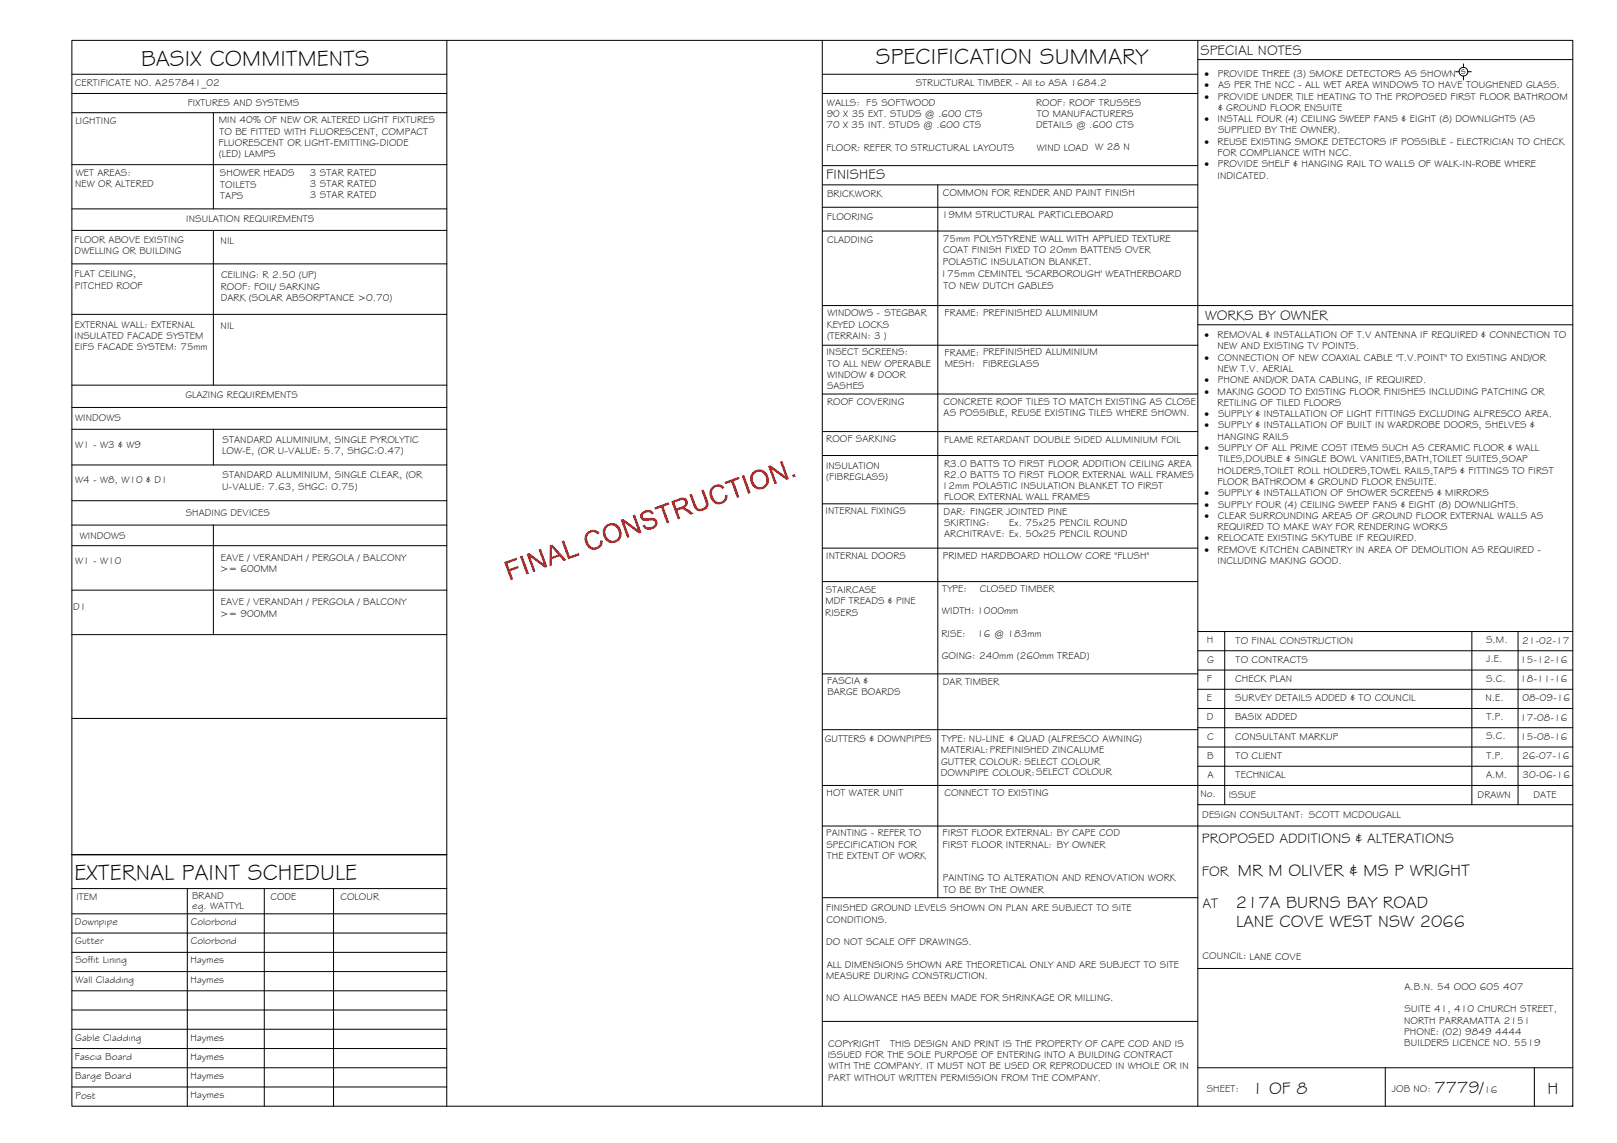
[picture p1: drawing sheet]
<svg xmlns="http://www.w3.org/2000/svg" width="420mm" height="297mm" viewBox="0 0 420 297" stroke-linecap="round" stroke-linejoin="round" font-family="sans-serif">
<defs><g id="words">
<g font-size="5.9">
<text x="36.7" y="17.2">BASIX COMMITMENTS</text>
<text x="227.6" y="16.8">SPECIFICATION SUMMARY</text>
<text x="19.4" y="228.8">EXTERNAL PAINT SCHEDULE</text>
</g>
<g font-size="4.5">
<text x="321.7" y="227.6">MR M OLIVER &amp; MS P WRIGHT</text>
<text x="321.1" y="235.9">217A BURNS BAY ROAD</text>
<text x="321.2" y="240.9">LANE COVE WEST NSW 2066</text>
<text x="325.3" y="284.2">1 OF 8</text>
<text x="372.7" y="284.1">7779/</text>
<text x="402.1" y="284.2">H</text>
</g>
<g font-size="3.7">
<text x="311.9" y="14.3">SPECIAL NOTES</text>
<text x="214.7" y="46.6">FINISHES</text>
<text x="313.1" y="83.2">WORKS BY OWNER</text>
<text x="312.3" y="219.2">PROPOSED ADDITIONS &amp; ALTERATIONS</text>
<text x="312.3" y="227.5">FOR</text>
<text x="312.4" y="235.9">AT</text>
</g>
<g font-size="2.6">
<text x="19.5" y="22.5">CERTIFICATE NO. A257841_02</text>
<text x="237.9" y="22.4">STRUCTURAL TIMBER - All to ASA 1684.2</text>
<text x="313" y="20">·</text>
<text x="313" y="22.9">·</text>
<text x="316.4" y="20">PROVIDE THREE (3) SMOKE DETECTORS AS SHOWN</text>
<text x="316.5" y="22.9">AS PER THE NCC - ALL WET AREA WINDOWS TO HAVE TOUGHENED GLASS.</text>
<text x="379.6" y="19.2">s</text>
<text x="48.8" y="27.5">FIXTURES AND SYSTEMS</text>
<text x="214.9" y="27.4">WALLS: F5 SOFTWOOD</text>
<text x="269.2" y="27.4">ROOF: ROOF TRUSSES</text>
<text x="313" y="25.9">·</text>
<text x="316.4" y="25.9">PROVIDE UNDER TILE HEATING TO THE PROPOSED FIRST FLOOR BATHROOM</text>
<text x="316.5" y="28.8">&amp; GROUND FLOOR ENSUITE</text>
<text x="19.6" y="32.2">LIGHTING</text>
<text x="56.8" y="32">MIN 40% OF NEW OR ALTERED LIGHT FIXTURES</text>
<text x="57" y="35">TO BE FITTED WITH FLUORESCENT, COMPACT</text>
<text x="214.8" y="33.3">70 X 35 INT. STUDS @ .600 CTS</text>
<text x="214.8" y="30.4">90 X 35 EXT. STUDS @ .600 CTS</text>
<text x="269.2" y="33.3">DETAILS @ .600 CTS</text>
<text x="269.4" y="30.4">TO MANUFACTURERS</text>
<text x="313" y="31.7">·</text>
<text x="316.3" y="31.7">INSTALL FOUR (4) CEILING SWEEP FANS &amp; EIGHT (8) DOWNLIGHTS (AS</text>
<text x="316.5" y="34.7">SUPPLIED BY THE OWNER).</text>
<text x="56.8" y="37.9">FLUORESCENT OR LIGHT-EMITTING-DIODE</text>
<text x="56.9" y="40.8">(LED) LAMPS</text>
<text x="214.7" y="39.2">FLOOR: REFER TO STRUCTURAL LAYOUTS</text>
<text x="269.4" y="39.2">WIND LOAD W 28 N</text>
<text x="313" y="37.6">·</text>
<text x="316.4" y="37.6">REUSE EXISTING SMOKE DETECTORS IF POSSIBLE - ELECTRICIAN TO CHECK</text>
<text x="316.4" y="40.5">FOR COMPLIANCE WITH NCC.</text>
<text x="19.7" y="45.8">WET AREAS:</text>
<text x="57.2" y="45.8">SHOWER HEADS</text>
<text x="80.5" y="45.6">3 STAR RATED</text>
<text x="313" y="43.5">·</text>
<text x="316.3" y="46.4">INDICATED.</text>
<text x="316.4" y="43.5">PROVIDE SHELF &amp; HANGING RAIL TO WALLS OF WALK-IN-ROBE WHERE</text>
<text x="19.5" y="48.7">NEW OR ALTERED</text>
<text x="57.2" y="48.7">TOILETS</text>
<text x="57.2" y="51.7">TAPS</text>
<text x="80.5" y="48.6">3 STAR RATED</text>
<text x="80.5" y="51.5">3 STAR RATED</text>
<text x="214.9" y="51.2">BRICKWORK</text>
<text x="245" y="51">COMMON FOR RENDER AND PAINT FINISH</text>
<text x="48.4" y="57.8">INSULATION REQUIREMENTS</text>
<text x="214.8" y="57.1">FLOORING</text>
<text x="244.8" y="56.6">19MM STRUCTURAL PARTICLEBOARD</text>
<text x="19.4" y="63.2">FLOOR ABOVE EXISTING</text>
<text x="57.3" y="63.4">NIL</text>
<text x="214.9" y="63.3">CLADDING</text>
<text x="245" y="62.9">75mm POLYSTYRENE WALL WITH APPLIED TEXTURE</text>
<text x="245" y="65.8">COAT FINISH FIXED TO 20mm BATTENS OVER</text>
<text x="19.4" y="66.1">DWELLING OR BUILDING</text>
<text x="245" y="68.8">POLASTIC INSULATION BLANKET.</text>
<text x="19.4" y="72.1">FLAT CEILING,</text>
<text x="19.4" y="75">PITCHED ROOF</text>
<text x="57.3" y="75.2">ROOF: FOIL/ SARKING</text>
<text x="57.4" y="72.3">CEILING: R 2.50 (UP)</text>
<text x="244.4" y="72">175mm CEMINTEL 'SCARBOROUGH' WEATHERBOARD</text>
<text x="245.2" y="75">TO NEW DUTCH GABLES</text>
<text x="57.3" y="78.2">DARK (SOLAR ABSORPTANCE &gt;0.70)</text>
<text x="215" y="82.2">WINDOWS - STEGBAR</text>
<text x="245.5" y="82.2">FRAME: PREFINISHED ALUMINIUM</text>
<text x="19.4" y="88.2">INSULATED FACADE SYSTEM</text>
<text x="19.4" y="85.2">EXTERNAL WALL: EXTERNAL</text>
<text x="57.3" y="85.4">NIL</text>
<text x="214.8" y="85.1">KEYED LOCKS</text>
<text x="214.9" y="88.1">(TERRAIN: 3 )</text>
<text x="313" y="87.9">·</text>
<text x="316.4" y="87.9">REMOVAL &amp; INSTALLATION OF T.V ANTENNA IF REQUIRED &amp; CONNECTION TO</text>
<text x="19.4" y="91.1">EIFS FACADE SYSTEM: 75mm</text>
<text x="214.7" y="92.4">INSECT SCREENS:</text>
<text x="215" y="95.3">TO ALL NEW OPERABLE</text>
<text x="245.5" y="92.5">FRAME: PREFINISHED ALUMINIUM</text>
<text x="245.5" y="95.5">MESH:</text>
<text x="255.4" y="95.4">FIBREGLASS</text>
<text x="313" y="93.7">·</text>
<text x="316.4" y="90.8">NEW AND EXISTING TV POINTS.</text>
<text x="316.5" y="93.7">CONNECTION OF NEW COAXIAL CABLE &quot;T.V.POINT&quot; TO EXISTING AND/OR</text>
<text x="214.9" y="101.2">SASHES</text>
<text x="214.9" y="98.2">WINDOW &amp; DOOR</text>
<text x="313" y="99.6">·</text>
<text x="316.4" y="96.7">NEW T.V. AERIAL</text>
<text x="316.4" y="99.6">PHONE AND/OR DATA CABLING, IF REQUIRED.</text>
<text x="48.2" y="103.5">GLAZING REQUIREMENTS</text>
<text x="214.9" y="105.1">ROOF COVERING</text>
<text x="245.1" y="105.2">CONCRETE ROOF TILES TO MATCH EXISTING AS CLOSE</text>
<text x="313" y="102.5">·</text>
<text x="316.4" y="105.5">RETILING OF TILED FLOORS</text>
<text x="316.4" y="102.5">MAKING GOOD TO EXISTING FLOOR FINISHES INCLUDING PATCHING OR</text>
<text x="19.5" y="109.4">WINDOWS</text>
<text x="245.2" y="108.1">AS POSSIBLE, REUSE EXISTING TILES WHERE SHOWN.</text>
<text x="313" y="108.4">·</text>
<text x="313" y="111.3">·</text>
<text x="316.5" y="108.4">SUPPLY &amp; INSTALLATION OF LIGHT FITTINGS EXCLUDING ALFRESCO AREA.</text>
<text x="316.5" y="111.3">SUPPLY &amp; INSTALLATION OF BUILT IN WARDROBE DOORS, SHELVES &amp;</text>
<text x="19.5" y="116.3">W1 - W3 &amp; W9</text>
<text x="57.7" y="117.9">LOW-E, (OR U-VALUE: 5.7, SHGC:0.47)</text>
<text x="57.8" y="115">STANDARD ALUMINIUM, SINGLE PYROLYTIC</text>
<text x="214.7" y="114.9">ROOF SARKING</text>
<text x="245.3" y="115">FLAME RETARDANT DOUBLE SIDED ALUMINIUM FOIL</text>
<text x="313" y="117.2">·</text>
<text x="316.4" y="114.3">HANGING RAILS</text>
<text x="316.5" y="117.2">SUPPLY OF ALL PRIME COST ITEMS SUCH AS CERAMIC FLOOR &amp; WALL</text>
<text x="19.5" y="125.6">W4 - W8, W10 &amp; D1</text>
<text x="57.8" y="124.3">STANDARD ALUMINIUM, SINGLE CLEAR, (OR</text>
<text x="214.6" y="121.9">INSULATION</text>
<text x="214.7" y="124.9">(FIBREGLASS)</text>
<text x="245.3" y="121.2">R3.0 BATTS TO FIRST FLOOR ADDITION CEILING AREA</text>
<text x="245.3" y="124.2">R2.0 BATTS TO FIRST FLOOR EXTERNAL WALL FRAMES</text>
<text x="316.4" y="123.1">HOLDERS,TOILET ROLL HOLDERS,TOWEL RAILS,TAPS &amp; FITTINGS TO FIRST</text>
<text x="316.6" y="120.2">TILES,DOUBLE &amp; SINGLE BOWL VANITIES,BATH,TOILET SUITES,SOAP</text>
<text x="57.7" y="127.2">U-VALUE: 7.63, SHGC: 0.75)</text>
<text x="244.8" y="127.1">12mm POLASTIC INSULATION BLANKET TO FIRST</text>
<text x="245.3" y="130">FLOOR EXTERNAL WALL FRAMES</text>
<text x="313" y="129">·</text>
<text x="313" y="131.9">·</text>
<text x="316.4" y="126">FLOOR BATHROOM &amp; GROUND FLOOR ENSUITE.</text>
<text x="316.5" y="129">SUPPLY &amp; INSTALLATION OF SHOWER SCREENS &amp; MIRRORS</text>
<text x="316.5" y="131.9">SUPPLY FOUR (4) CEILING SWEEP FANS &amp; EIGHT (8) DOWNLIGHTS.</text>
<text x="48.3" y="134">SHADING DEVICES</text>
<text x="214.5" y="133.6">INTERNAL FIXINGS</text>
<text x="245.2" y="133.7">DAR: FINGER JOINTED PINE</text>
<text x="245.3" y="136.7">SKIRTING:</text>
<text x="262.3" y="136.7">Ex. 75x25 PENCIL ROUND</text>
<text x="313" y="134.8">·</text>
<text x="316.4" y="137.8">REQUIRED TO MAKE WAY FOR RENDERING WORKS</text>
<text x="316.5" y="134.8">CLEAR SURROUNDING AREAS OF GROUND FLOOR EXTERNAL WALLS AS</text>
<text x="20.7" y="140">WINDOWS</text>
<text x="245.3" y="139.6">ARCHITRAVE: Ex. 50x25 PENCIL ROUND</text>
<text x="313" y="140.7">·</text>
<text x="313" y="143.7">·</text>
<text x="316.4" y="140.7">RELOCATE EXISTING SKYTUBE IF REQUIRED.</text>
<text x="316.4" y="143.7">REMOVE KITCHEN CABINETRY IN AREA OF DEMOLITION AS REQUIRED -</text>
<text x="19.5" y="146.6">W1 - W10</text>
<text x="57.2" y="148.7">&gt;= 600MM</text>
<text x="57.3" y="145.8">EAVE / VERANDAH / PERGOLA / BALCONY</text>
<text x="214.7" y="145.3">INTERNAL DOORS</text>
<text x="245" y="145.2">PRIMED HARDBOARD HOLLOW CORE &quot;FLUSH&quot;</text>
<text x="316.3" y="146.6">INCLUDING MAKING GOOD.</text>
<text x="214.6" y="154.2">STAIRCASE</text>
<text x="244.8" y="153.7">TYPE:</text>
<text x="254.6" y="153.7">CLOSED TIMBER</text>
<text x="19" y="158.6">D1</text>
<text x="57.2" y="160.3">&gt;= 900MM</text>
<text x="57.3" y="157.3">EAVE / VERANDAH / PERGOLA / BALCONY</text>
<text x="214.4" y="160">RISERS</text>
<text x="214.5" y="157.1">MDF TREADS &amp; PINE</text>
<text x="244.8" y="159.6">WIDTH: 1000mm</text>
<text x="244.6" y="165.4">RISE:</text>
<text x="253.9" y="165.4">16 @ 183mm</text>
<text x="313.6" y="167.2">H</text>
<text x="321.1" y="167.2">TO FINAL CONSTRUCTION</text>
<text x="386.1" y="167.1">S.M.</text>
<text x="395.5" y="167.3">21-02-17</text>
<text x="244.7" y="171.3">GOING: 240mm (260mm TREAD)</text>
<text x="313.7" y="172.2">G</text>
<text x="321.1" y="172.2">TO CONTRACTS</text>
<text x="386.2" y="172.1">J.E.</text>
<text x="395" y="172.3">15-12-16</text>
<text x="214.9" y="177.8">FASCIA &amp;</text>
<text x="245" y="177.9">DAR TIMBER</text>
<text x="313.6" y="177.2">F</text>
<text x="321" y="177.2">CHECK PLAN</text>
<text x="386.1" y="177.2">S.C.</text>
<text x="395" y="177.3">18-11-16</text>
<text x="215" y="180.7">BARGE BOARDS</text>
<text x="313.6" y="182.2">E</text>
<text x="321" y="182.2">SURVEY DETAILS ADDED &amp; TO COUNCIL</text>
<text x="386" y="182.1">N.E.</text>
<text x="395.6" y="182.3">08-09-16</text>
<text x="313.6" y="187.2">D</text>
<text x="320.9" y="187.2">BASIX ADDED</text>
<text x="386.2" y="187.1">T.P.</text>
<text x="395" y="187.3">17-08-16</text>
<text x="214.3" y="192.7">GUTTERS &amp; DOWNPIPES</text>
<text x="244.5" y="195.8">MATERIAL:PREFINISHED ZINCALUME</text>
<text x="244.7" y="192.9">TYPE: NU-LINE &amp; QUAD (ALFRESCO AWNING)</text>
<text x="313.7" y="197.2">B</text>
<text x="313.7" y="192.2">C</text>
<text x="321" y="192.2">CONSULTANT MARKUP</text>
<text x="321.1" y="197.2">TO CLIENT</text>
<text x="386.1" y="192.1">S.C.</text>
<text x="386.2" y="197.1">T.P.</text>
<text x="395" y="192.3">15-08-16</text>
<text x="395.5" y="197.3">26-07-16</text>
<text x="244.5" y="201.7">DOWNPIPE COLOUR:SELECT COLOUR</text>
<text x="244.5" y="198.7">GUTTER COLOUR: SELECT COLOUR</text>
<text x="313.7" y="202.2">A</text>
<text x="321.1" y="202.2">TECHNICAL</text>
<text x="386.1" y="202.1">A.M.</text>
<text x="395.6" y="202.3">30-06-16</text>
<text x="214.8" y="206.8">HOT WATER UNIT</text>
<text x="245.4" y="207">CONNECT TO EXISTING</text>
<text x="311.9" y="207.1">No.</text>
<text x="319.3" y="207.3">ISSUE</text>
<text x="383.9" y="207.5">DRAWN</text>
<text x="398.5" y="207.4">DATE</text>
<text x="312.4" y="212.6">DESIGN CONSULTANT: SCOTT MCDOUGALL</text>
<text x="214.7" y="217.3">PAINTING - REFER TO</text>
<text x="214.7" y="220.3">SPECIFICATION FOR</text>
<text x="244.9" y="217.3">FIRST FLOOR EXTERNAL: BY CAPE COD</text>
<text x="244.9" y="220.3">FIRST FLOOR INTERNAL: BY OWNER</text>
<text x="214.8" y="223.2">THE EXTENT OF WORK</text>
<text x="19.8" y="233.9">ITEM</text>
<text x="49.9" y="233.6">BRAND</text>
<text x="70.3" y="233.9">CODE</text>
<text x="88.5" y="233.8">COLOUR</text>
<text x="245" y="229">PAINTING TO ALTERATION AND RENOVATION WORK</text>
<text x="245.1" y="232">TO BE BY THE OWNER</text>
<text x="50" y="236.1">eg. WATTYL</text>
<text x="214.7" y="236.8">FINISHED GROUND LEVELS SHOWN ON PLAN ARE SUBJECT TO SITE</text>
<text x="214.8" y="239.7">CONDITIONS.</text>
<text x="19.5" y="240.4">Downpipe</text>
<text x="19.6" y="245.4">Gutter</text>
<text x="49.6" y="240.3">Colorbond</text>
<text x="49.6" y="245.3">Colorbond</text>
<text x="214.7" y="245.6">DO NOT SCALE OFF DRAWINGS.</text>
<text x="19.6" y="250.4">Soffit Lining</text>
<text x="49.5" y="250.4">Haymes</text>
<text x="214.8" y="251.5">ALL DIMENSIONS SHOWN ARE THEORETICAL ONLY AND ARE SUBJECT TO SITE</text>
<text x="312.5" y="249.3">COUNCIL: LANE COVE</text>
<text x="19.6" y="255.4">Wall Cladding</text>
<text x="49.5" y="255.4">Haymes</text>
<text x="214.7" y="254.4">MEASURE DURING CONSTRUCTION.</text>
<text x="364.9" y="257.3">A.B.N. 54 OOO 605 407</text>
<text x="214.7" y="260.3">NO ALLOWANCE HAS BEEN MADE FOR SHRINKAGE OR MILLING.</text>
<text x="364.9" y="263.1">SUITE 41, 410 CHURCH STREET,</text>
<text x="364.8" y="266">NORTH PARRAMATTA 2151</text>
<text x="364.9" y="269">PHONE: (02) 9849 4444</text>
<text x="19.5" y="275.5">Fascia Board</text>
<text x="19.6" y="270.5">Gable Cladding</text>
<text x="49.5" y="270.4">Haymes</text>
<text x="49.5" y="275.4">Haymes</text>
<text x="215.1" y="274.9">ISSUED FOR THE SOLE PURPOSE OF ENTERING INTO A BUILDING CONTRACT</text>
<text x="215.2" y="272">COPYRIGHT</text>
<text x="231.3" y="272">THIS DESIGN AND PRINT IS THE PROPERTY OF CAPE COD AND IS</text>
<text x="364.9" y="271.9">BUILDERS LICENCE NO. 5519</text>
<text x="19.5" y="280.5">Barge Board</text>
<text x="49.5" y="280.4">Haymes</text>
<text x="215.2" y="280.8">PART WITHOUT WRITTEN PERMISSION FROM THE COMPANY.</text>
<text x="215.3" y="277.9">WITH THE COMPANY. IT MUST NOT BE USED OR REPRODUCED IN WHOLE OR IN</text>
<text x="19.6" y="285.5">Post</text>
<text x="49.5" y="285.4">Haymes</text>
<text x="313.6" y="283.8">SHEET:</text>
<text x="361.7" y="283.9">JOB NO:</text>
<text x="385.6" y="284.1">16</text>
</g>
</g></defs>
<!-- layer: BORDER -->
<g fill="none" stroke="#000" stroke-width=".26">
<path d="M18.7 10.5h390v277h-390zM116.1 10.5v277M213.7 19.3h97.5M213.7 10.5v277M311.2 15.5h97.5M311.2 10.5v277M213.7 24.3h97.5M213.7 53.9h97.5M213.8 48h97.4M213.8 43h97.4M243.7 48v185.3M213.7 79.4h195"/>
<path d="M213.7 60h97.5M213.7 89.7h97.5M311.2 84.4h97.5M213.7 112.2h97.5M213.7 102.4h97.5M213.7 118.4h97.5M213.7 130.9h97.5M213.7 142.4h97.5M213.7 151.1h97.5M213.7 175.1h97.5M311.2 179.1h97.5M311.2 174.1h97.5"/>
<path d="M311.2 169.1h97.5M311.2 164.1h97.5M318.2 164.1v45M382.4 164.1v45M394.4 164.1v45M213.7 189.6h97.5M311.2 199.1h97.5M311.2 194.1h97.5M311.2 189.1h97.5M311.2 184.1h97.5M213.7 204.1h195M213.7 214.7h195"/>
<path d="M311.2 209.1h97.5M18.7 230.9h97.4M18.7 237.5h97.4M48.7 230.9v56.6M68.7 230.9v56.6M86.7 230.9v56.6M116.1 222.1h-97.4h97.4M213.7 233.3h97.5M18.7 242.5h97.4M18.7 247.5h97.4M18.7 252.5h97.4M18.7 257.5h97.4"/>
<path d="M311.2 251.7h97.5M18.7 277.5h97.4M18.7 262.5h97.4M18.7 267.5h97.4M18.7 272.5h97.4M213.7 265.4h97.5M311.2 277.5h97.5M359.9 277.5v10M398.7 277.5v10M18.7 282.5h97.4"/>
</g>
<!-- layer: BASIX -->
<g fill="none" stroke="#000" stroke-width=".26">
<path d="M18.7 19.3h97.4M18.7 24.3h97.4M18.7 29.3h97.4M55.4 29.3v25M18.7 42.8h97.4M18.7 54.3h97.4M18.7 59.9h97.4M55.4 59.9v40.2M18.7 68.6h97.4M18.7 81.7h97.4M18.7 105.9h97.4M18.7 111.6h97.4"/>
<path d="M18.7 100.1h97.4M55.4 111.6v9.2M18.7 120.8h97.4M18.7 136.5h97.4M18.7 130.1h97.4M55.4 136.5v28.4M18.7 141.8h97.4M18.7 153.4h97.4M18.7 164.9h97.4M18.7 186.7h97.4"/>
</g>
<!-- layer: SERVICES -->
<g fill="none" stroke="#000" stroke-width=".26">
<path d="M378.3 18.6h.8M380.3 16.6v.9M380.3 19.8v1M381.4 18.6h.9"/>
<circle cx="380.3" cy="18.6" r="1.13"/>
</g>
<!-- layer: Stamp - Final Construction -->
<g fill="#f00">
<path d="M131 146.1l3.2-1.2 .2 .6-2.6 .9 .6 1.5 2.2-.8 .2 .5-2.2 .8 .8 2.2-.7 .2z"/>
<path d="M135.1 144.6l.6-.2 1.7 4.7-.6 .2z"/>
<path d="M136.8 144l.7-.3 3.8 2.8-1.4-3.7 .6-.2 1.7 4.7-.6 .2-3.8-2.7 1.3 3.7-.5 .2z"/>
<path d="M145.9 140.7l.7-.3 1.5 4.2 2.3-.9 .2 .6-3 1.1z"/>
<path d="M152.5 138.4l.7-.5 1-.2 .8 .2 .6 .4 .2 .2-.6 .4-1-.6-1 .3-.5 .5-.1 1 .5 1.5 .6 .5 .5 .2 1.3-.4 .4-.7v-.7l.7-.1-.2 1.2-.5 .7-1 .5-.8 .1-.7-.2-.7-.5-.6-1-.2-1.1 .1-.9z"/>
<path d="M161.3 135.1l.6-.3 3.8 2.8-1.3-3.7 .6-.2 1.7 4.7-.6 .3-3.9-2.8 1.4 3.7-.6 .2z"/>
<path d="M166.7 133.3l.8-.6 1.2-.2 .7 .3 .5 .6-.6 .3-.4-.5-.6-.1-.8 .3-.5 .4a.83 .83 0 0 0 .4 .9 .83 .83 0 0 0 .9 0l1.4-.1 .8 .4 .4 1-.6 1.1-1.6 .6-.7-.1-.7-.4-.4-.6 .6-.3 .5 .6 1 .1 .9-.4 .3-.8-.4-.5-2.3 .1-.6-.2-.5-.9z"/>
<path d="M170 131.9l3.7-1.4 .3 .6-1.6 .6 1.5 4.1-.6 .2-1.5-4.1-1.6 .6z"/>
<path d="M179.1 128.6l.7-.3 1.4 3.6 .6 .3h.6l.7-.4 .3-.5-.2-1.1-1-2.7 .6-.3 1.2 3.3-.1 1.3-.5 .6-1 .4-.7 .1-.7-.3-.6-.7z"/>
<path d="M184.9 126.6l.9-.6 .9-.1 .8 .2 .5 .4 .2 .2-.5 .4-1-.6-1.1 .3-.5 .6-.1 .8 .6 1.6 .5 .5 .7 .2 1.1-.4 .4-.7v-.7l.7-.1-.1 1.2-.6 .7-.9 .5-.8 .1-.7-.2-.7-.5-.6-.9-.3-1 .1-1z"/>
<path d="M188.3 125.3l3.7-1.4 .2 .6-1.6 .5 1.5 4.2-.6 .2-1.5-4.1-1.5 .5z"/>
<path d="M192.7 123.6l.6-.2 1.8 4.7-.7 .2z"/>
<path d="M199.6 121.1l.6-.2 3.8 2.8-1.3-3.7 .6-.2 1.7 4.7-.7 .2-3.8-2.8 1.4 3.7-.6 .2z"/>
<path d="M205.9 123.4l.6-.2 .2 .7-.6 .2z"/>
<path d="M142.9 141.8l.6-.3 3.7 4-.7 .3-1.1-1.2-2 .7v1.6l-.6 .2zM143.3 142.1l.1 2.6 1.6-.6z"/>
<path d="M157.3 136.7l.8-.6 1.1-.2 .7 .2 .8 .6 .6 .9 .2 1.2-.1 .9-.5 .7-.9 .5-1.1 .2-.7-.2-.9-.6-.5-.9-.2-.9 .3-1.3zM157.7 137.1l-.4 1.2 .5 1.5 1.1 .7h.6l.8-.4 .4-.6 .2-.8-.7-1.6-1-.6-.8 .1z"/>
<path d="M174.4 130.3l2.6-.9h1l.6 .7 .1 .8-.3 .6-.6 .5 .8 .2 1.7 1.3-.8 .3-2.2-1.5-1.3 .4 .7 2.1-.6 .2zM175.2 130.6l.6 1.5 1.7-.6 .5-.6-.1-.7-.5-.3z"/>
<path d="M195.6 122.7l1.5-.7 .9 .1 .9 .5 .6 1 .3 1-.1 .9-.5 .9-.7 .6-1.2 .2-.9-.2-.7-.6-.6-.9-.2-.9 .2-1.1zM196 123.1l-.4 .7v.6l.6 1.6 1.1 .6h.6l.7-.4 .4-.6 .1-.8-.5-1.6-.6-.4-.6-.2-.7 .1z"/>
</g>
<use href="#words"/>
</svg>
